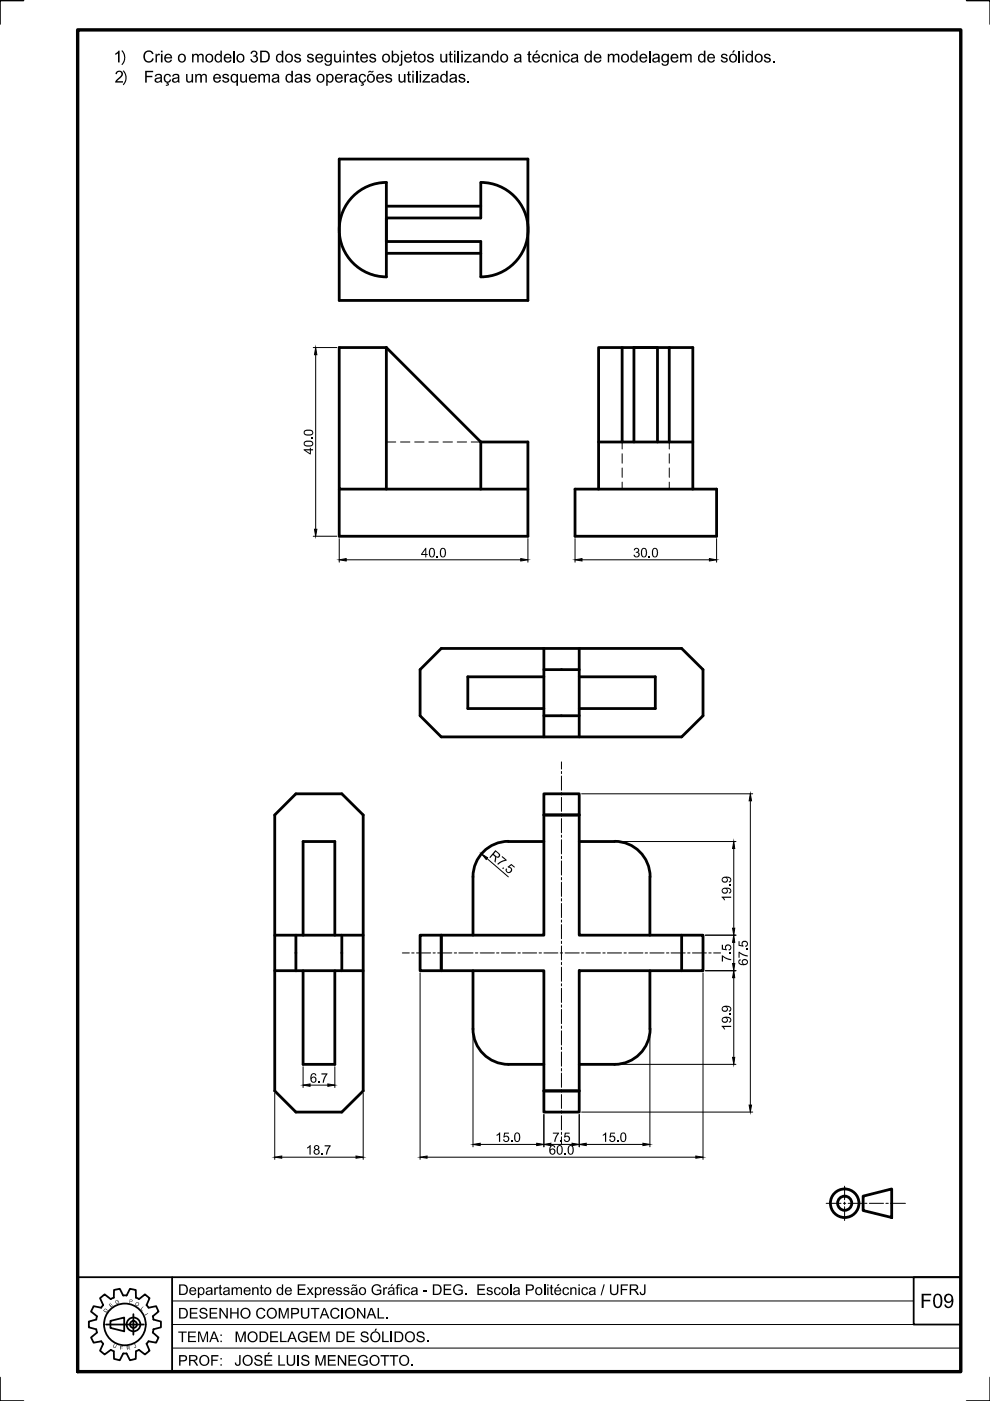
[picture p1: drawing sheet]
<svg xmlns="http://www.w3.org/2000/svg" width="210mm" height="297mm" viewBox="0 0 210 297" stroke-linecap="round" stroke-linejoin="round" font-family="sans-serif">
<!-- layer: Fol_Mrg_Ext -->
<path d="M5 .1h-5v5M204.9 .1h5v5M0 292v5h5M209.9 292v5h-5" fill="none" stroke="#000" stroke-width=".34"/>
<!-- layer: Fol_Mrg_Int -->
<path d="M16.5 6.3h187.2v284.5h-187.2z" fill="none" stroke="#000" stroke-width=".72"/>
<!-- layer: Ob_contorno -->
<g fill="none" stroke="#000" stroke-width=".59">
<path d="M71.9 33.7h40v30h-40zM81.9 38.7v20M81.9 38.7a10 10 0 0 0-10 10 10 10 0 0 0 10 10M101.9 38.7v7.5h-20v5h20v7.5M102 38.7a10 10 0 0 1 10 10 10 10 0 0 1-10 10M81.9 43.7h20M81.9 53.7h20M81.9 73.7h-10v30h40M81.9 73.7v30M81.9 73.7l20 20M131.9 73.7v20M141.9 73.7v20"/>
<path d="M101.9 93.7h10v20h-40v-10M101.9 93.7v10M126.9 93.7h20M134.4 93.7v-20h5v20M121.9 103.7h30v10h-30zM126.9 103.7v-30h20v30M115.3 137.5v18.7M122.8 137.5v18.7M89.1 142l4.5-4.5h50.9l4.6 4.5v9.8l-4.6 4.4h-50.9l-4.5-4.4zM115.3 151.8h7.5M115.3 143.5h-16.1v6.7h16.1M115.3 142h7.5"/>
<path d="M122.8 143.5h16.1v6.7h-16.1M62.7 168.3h9.8l4.5 4.5v58.5l-4.5 4.5h-9.8l-4.4-4.5v-58.5zM107.8 178.4h7.5M107.8 178.4a7.5 7.5 0 0 0-7.5 7.5v12.4M115.3 168.3h7.5v30h26.3v7.5h-26.3v30h-7.5v-30h-26.2v-7.5h26.2zM115.3 172.8h7.5M122.8 178.4h7.5M130.3 178.4a7.5 7.5 0 0 1 7.5 7.5v12.4M58.3 198.3h18.7M62.7 198.3v7.5M64.3 198.3v-19.9h6.7v19.9M72.5 198.3v7.5"/>
<path d="M93.6 198.3v7.5M144.5 198.3v7.5M58.3 205.8h18.7M64.3 205.8v19.9h6.7v-19.9M100.3 205.8v12.4a7.5 7.5 0 0 0 7.5 7.5M137.8 205.8v12.4a7.5 7.5 0 0 1-7.5 7.5M107.8 225.7h7.5M115.3 231.3h7.5M122.8 225.7h7.5M183 253.6l6.1-1.5v6l-6.1-1.4z"/>
<circle cx="179.1" cy="255.1" r="3"/>
<circle cx="179.1" cy="255.1" r="1.5"/>
</g>
<!-- layer: Ob_oculta -->
<g fill="none" stroke="#000" stroke-width=".21">
<path d="M81.9 93.7h2M84.9 93.7h2M87.9 93.7h2M90.9 93.7h2M93.9 93.7h2M96.9 93.7h2M99.9 93.7h2M131.9 93.7v1.5M131.9 96.2v2M131.9 99.2v2M141.9 93.7v1.5M141.9 96.2v2"/>
<path d="M141.9 99.2v2M131.9 102.2v1.5M141.9 102.2v1.5"/>
</g>
<!-- layer: Ob_cota -->
<g fill="none" stroke="#000" stroke-width=".21">
<path d="M66.4 73.7h5M66.9 75.2v37M66.4 113.7h5M71.9 114.2v5M73.4 118.7h37M111.9 114.2v5M121.9 114.2v5M123.4 118.7h27M151.9 114.2v5M123.3 168.3h36.3M130.8 178.4h25.2M155.6 179.9v16.9"/>
<path d="M159.1 169.8v64.5M103.3 182l4.5 3.9M149.6 198.3h6.4M155.6 199.8v4.5M89.1 206.3v39.5M100.3 218.7v24.4M137.8 218.7v24.4M149.1 206.3v39.5M149.6 205.8h6.4M155.6 207.3v16.9M58.3 231.8v14M64.3 226.2v4.4"/>
<path d="M65.7 230.1h3.8M71 226.2v4.4M77 231.8v14M115.3 236.3v6.8M122.8 236.3v6.8M123.3 235.8h36.3M130.8 225.7h25.2M59.7 245.3h15.8M90.6 245.3h56.9M101.8 242.6h12M116.8 242.6h4.5M124.3 242.6h12"/>
</g>
<g fill="#000" stroke="#000" stroke-width=".21">
<path d="M66.9 73.7l.3 1.5h-.5zM66.7 112.2h.5l-.3 1.5zM71.9 118.7l1.5-.3v.5zM110.4 118.4l1.5 .3-1.5 .2zM121.9 118.7l1.5-.3v.5zM150.4 118.4l1.5 .3-1.5 .2zM155.6 178.4l.2 1.5h-.5zM159.1 168.3l.2 1.5h-.5zM102.1 181l1.3 .8-.3 .4zM155.3 196.8h.5l-.2 1.5zM155.6 198.3l.2 1.5h-.5zM155.3 204.3h.5l-.2 1.5z"/>
<path d="M155.6 205.8l.2 1.5h-.5zM64.3 230.1l1.4-.3v.5zM69.5 229.8l1.5 .3-1.5 .2zM155.3 224.2h.5l-.2 1.5zM158.8 234.3h.5l-.2 1.5zM58.3 245.3l1.4-.2v.5zM75.5 245.1l1.5 .2-1.5 .3zM89.1 245.3l1.5-.2v.5zM100.3 242.6l1.5-.2v.5zM113.8 242.4l1.5 .2-1.5 .3zM115.3 242.6l1.5-.2v.5zM121.3 242.4l1.5 .2-1.5 .3z"/>
<path d="M122.8 242.6l1.5-.2v.5zM136.3 242.4l1.5 .2-1.5 .3zM147.5 245.1l1.6 .2-1.6 .3z"/>
</g>
<g fill="#000">
<path d="M66.1 92.7h.3v.3h-.3zM92.6 117.9h.3v.3h-.3zM134.5 116.3l.3-.2 .5 .1 .3 .5-.3 .4 .3 .3v.5l-.4 .3-.6-.1-.3-.3v-.2h.3a.4 .4 0 0 0 .5 .3 .4 .4 0 0 0 .2-.5 .4 .4 0 0 0-.5-.2l.1-.2a.32 .32 0 0 0 .4-.3 .32 .32 0 0 0-.3-.3 .32 .32 0 0 0-.4 .3h-.2zM137.5 117.9h.3v.3h-.3zM106.5 184.1l.2-.2 .2 .2-.2 .2zM106.3 181.7l.2-.2 1 .9-1.3 .5-.6 .4-.2-.1 .5-.4 1.2-.5zM107.3 184.1l.2 .2v.4l.4 .2 .3-.2 .1-.4-.7-.5 .8-.6 .8 .6-.1 .2-.7-.5-.4 .3 .4 .1 .2 .4-.1 .5-.5 .3-.6-.2-.2-.3zM154.7 187.5h.3v.3h-.3zM153 190.1h2v.3h-1.5l.3 .4-.3 .1zM153 202.6l1.1 .5 .9 .2v.3l-1-.2-.7-.5v1h-.3zM153 200.3h.3v.8l.5 .1-.1-.2 .1-.5 .4-.3 .4 .1 .4 .3v.6l-.5 .3v-.2l.3-.2 .1-.3-.2-.2-.4-.1-.4 .3 .2 .7-1.1-.2zM154.7 201.9h.3v.3h-.3z"/>
<path d="M154.7 214.9h.3v.3h-.3zM153 217.5h2v.2h-1.5l.3 .5-.3 .1zM156.6 201.8l1.1 .6 .8 .2v.2l-1.1-.3-.6-.4v1h-.2zM156.6 199.5h.2v.8l.6 .1-.2-.5 .2-.3 .7-.1 .5 .4-.1 .5-.5 .4v-.3l.3-.2 .1-.3-.3-.3h-.4l-.3 .3 .2 .7-1-.2zM158.3 201.1h.2v.3h-.2zM67.5 229.3h.3v.3h-.3zM68.2 227.6h1.2l-.5 1-.2 1h-.3l.1-.5 .3-.9 .3-.4h-.9zM65.1 243.3l.8-.5v2h-.3v-1.6l-.4 .3zM68.2 244.5h.3v.3h-.3zM68.8 242.8h1.3v.3l-.6 .9-.2 .8h-.2l.1-.6 .6-1.1h-1zM105.3 240.6l.7-.5v2h-.2v-1.6l-.4 .3zM106.9 240.1h1v.3h-.8l-.1 .5 .5-.1 .5 .5-.1 .6-.4 .2-.7-.1-.1-.4h.2a.43 .43 0 0 0 .8 .1 .43 .43 0 0 0-.3-.7l-.7 .2z"/>
<path d="M108.3 241.8h.3v.3h-.3zM117.2 240.1h1.3l-.6 1.1-.1 .9h-.3l.1-.5 .6-1.2h-1zM118.9 241.8h.3v.3h-.3zM119.8 240.1h1v.3h-.8l-.1 .5 .6-.1 .4 .4-.1 .6-.4 .3h-.6l-.3-.4v-.1h.3l.2 .3h.4l.2-.3v-.3l-.2-.3-.8 .2zM119.7 244.5h.3v.3h-.3zM127.8 240.6l.7-.5v2h-.2v-1.6l-.4 .3zM129.4 240.1h1v.3h-.8l-.1 .5 .5-.1 .5 .4-.1 .6-.4 .3h-.5l-.3-.4 .2-.2 .2 .4h.4l.2-.3v-.3l-.3-.3-.7 .2zM130.9 241.8h.2v.3h-.2z"/>
<path d="M64.6 93.6l.4-.2 1.1 .1 .3 .3v.5l-.6 .4-1.1-.1-.3-.3zM64.7 93.8l-.1 .4 .2 .2h1.1l.2-.1a.55 .55 0 0 0-.2-.6 .55 .55 0 0 0-.6 0z"/>
<path d="M64.5 91.3l.5-.2h1l.3 .3 .1 .5-.2 .3-.4 .2h-.8l-.6-.5zM64.7 91.4l-.1 .5 .2 .2h1l.3-.2a.55 .55 0 0 0-.2-.6 .55 .55 0 0 0-.6 0z"/>
<path d="M64.4 95.2h1.3v-.3h.2v.3h.5v.3h-.5v.8h-.2l-1.3-.9zM64.8 95.5l.9 .6v-.6z"/>
<path d="M90.2 116.1h.2v1.4h.3v.2h-.3v.5h-.2v-.5h-.9v-.2zM90.2 116.6l-.7 .9h.7z"/>
<path d="M91.1 116.3l.6-.2 .4 .3 .1 1.2-.4 .6h-.4l-.4-.4-.1-1zM91.4 116.4l-.2 .4v.8a.39 .39 0 0 0 .5 .4 .39 .39 0 0 0 .2-.6v-.8z"/>
<path d="M93.5 116.3l.5-.2 .4 .3 .1 1.2-.4 .6h-.4l-.4-.4v-1zM93.8 116.4l-.3 .4 .1 1a.44 .44 0 0 0 .6 .1 .44 .44 0 0 0 .1-.6l-.1-.7z"/>
<path d="M136.1 116.3l.6-.2 .4 .5 .1 1-.5 .6-.5-.1-.3-.3v-1zM136.3 116.5l-.2 .3 .2 1a.48 .48 0 0 0 .6 0 .48 .48 0 0 0 0-.6l-.1-.8h-.4z"/>
<path d="M138.4 116.3l.6-.2 .4 .5 .1 1-.4 .6h-.5l-.3-.4-.1-1zM138.6 116.5l-.1 .3 .1 1a.48 .48 0 0 0 .6 0 .48 .48 0 0 0 .1-.6l-.2-.8h-.4z"/>
<path d="M105 180.2l1 1v.3l-.2 .3-.7-.1v1.2l-.3-.2 .1-1-.1-.2-.3-.2-.6 .6-.1-.1zM105.1 180.6l-.4 .5 .5 .4a.35 .35 0 0 0 .5 0 .35 .35 0 0 0-.1-.5z"/>
<path d="M153.2 188.4l.3-.2 1.2 .1 .3 .2v.6l-.4 .4-.1-.3 .3-.1 .1-.3-.2-.3-.6-.1 .2 .4v.4l-.4 .3h-.5l-.4-.6zM153.3 188.9a.43 .43 0 0 0 .8 0 .43 .43 0 0 0-.8 0z"/>
<path d="M153.2 186l.7-.2 .9 .2 .3 .6-.1 .3-.4 .2-.1-.2 .1-.1a.45 .45 0 0 0 .1-.6 .45 .45 0 0 0-.6-.1l.2 .4v.3l-.2 .3-.4 .1-.5-.2-.2-.2v-.3zM153.3 186.5a.43 .43 0 0 0 .8 0 .43 .43 0 0 0-.8 0z"/>
<path d="M153.2 215.8l.6-.3 1 .2 .2 .3v.5l-.3 .3h-.1l-.1-.2a.39 .39 0 0 0 .3-.5 .39 .39 0 0 0-.5-.3h-.2l.2 .4v.4l-.4 .3h-.4l-.3-.2-.2-.4zM153.3 216.2a.43 .43 0 0 0 .8 0 .43 .43 0 0 0-.8 0z"/>
<path d="M153.2 213.4l.6-.2 1 .2 .2 .3v.5l-.3 .3h-.1l-.1-.2a.39 .39 0 0 0 .3-.5 .39 .39 0 0 0-.5-.3h-.2l.2 .4v.4l-.4 .2h-.4l-.3-.1-.2-.4zM153.3 213.9a.43 .43 0 0 0 .8 0 .43 .43 0 0 0-.8 0z"/>
<path d="M156.6 203.6l.4-.2v.2a.47 .47 0 0 0-.1 .6 .47 .47 0 0 0 .6 .2l-.2-.3v-.4l.2-.3 .5-.1 .5 .3v.7l-.3 .3-.7 .1-.9-.4zM157.5 203.9a.45 .45 0 0 0 .9 0 .45 .45 0 0 0-.9 0z"/>
<path d="M66 227.7l.7-.2 .2 .2 .2 .3h-.3a.42 .42 0 0 0-.5-.2 .42 .42 0 0 0-.3 .5l.1 .2 .2-.3h.4l.4 .3v.6l-.2 .3-.6 .2-.3-.3-.2-.9zM66 229a.45 .45 0 0 0 .9 0 .45 .45 0 0 0-.9 0z"/>
<path d="M66.7 242.9l.5-.1 .5 .3v.4l-.3 .2 .4 .3v.4l-.4 .4h-.5l-.4-.3v-.5l.3-.3-.3-.3zM66.8 243.3a.35 .35 0 0 0 .7 0 .35 .35 0 0 0-.7 0zM66.7 244.2a.45 .45 0 0 0 .9 0 .45 .45 0 0 0-.9 0z"/>
<path d="M109.2 240.3l.3-.2h.3l.4 .4 .1 1-.4 .6h-.6l-.2-.3-.1-1.1zM109.4 240.4l-.1 .3v.9a.39 .39 0 0 0 .5 .3 .39 .39 0 0 0 .2-.6l-.1-.9z"/>
<path d="M116.7 243l.6-.2 .4 .3-.2 .2-.2-.3h-.2l-.4 .4v.3l.4-.2 .6 .2 .1 .6-.4 .5h-.6l-.3-.4v-.9zM116.7 244.2a.44 .44 0 0 0 .8 0 .44 .44 0 0 0-.8 0z"/>
<path d="M118.2 242.9l.7-.1 .4 .4v1l-.3 .6h-.6l-.3-.4-.1-1zM118.4 243.1l-.1 .3 .1 1a.41 .41 0 0 0 .5 .1 .41 .41 0 0 0 .1-.5l-.1-.9z"/>
<path d="M120.6 242.9l.6-.1 .4 .4v1l-.3 .6h-.5l-.4-.3v-1.1zM120.8 243l-.2 .4 .1 1a.43 .43 0 0 0 .6 .1 .43 .43 0 0 0 .1-.5l-.1-.8-.2-.2z"/>
<path d="M131.7 240.3l.6-.2 .4 .4 .1 1-.2 .4-.3 .2h-.4l-.3-.3-.1-.9zM132 240.3l-.3 .6 .1 .8a.35 .35 0 0 0 .4 .2 .35 .35 0 0 0 .3-.4v-.9l-.2-.3z"/>
</g>
<!-- layer: Ob_eixo -->
<g fill="none" stroke="#000" stroke-width=".21">
<path d="M119 161.5v1.6M119 163.6v.4M119 164.5v3M119 168v.6M119 169.1v2.9M119 172.5v.5M119 173.6v3M119 177.1v.4M119 178v3M119 181.6v.5M119 182.5v3M119 186v.5"/>
<path d="M119 187.1v3M119 190.5v.5M119 191.5v3M119 195.1v.4M119 196v3M119 199.5v.6M85.3 202h1.5M87.3 202h.5M88.3 202h3M91.8 202h.5M92.8 202h3M96.3 202h.5"/>
<path d="M97.3 202h3M100.8 202h.5M101.8 202h3M105.3 202h.5M106.3 202h3M109.8 202h.5M110.8 202h3M114.3 202h.5M115.3 202h3M118.8 202h.5M119 200.6v2.9M119 204v.5"/>
<path d="M119 205v3.1M119 208.6v.4M119 209.5v3M119 213v.6M119 214v3M119 217.5v.5M119 218.6v3M119.8 202h3M123.3 202h.5M124.3 202h3M127.8 202h.5M128.8 202h3"/>
<path d="M132.3 202h.5M133.3 202h3M136.8 202h.5M137.8 202h3M141.3 202h.5M142.3 202h3M145.8 202h.5M146.8 202h3M150.3 202h.5M151.3 202h1.5M119 222v.5M119 223v3"/>
<path d="M119 226.6v.5M119 227.5v3M119 231v.5M119 232.1v2.9M119 235.5v.5M119 236.5v3.1M119 240.1v.4M119 241v1.6M175.2 255.1h3.1M178.8 255.1h.5M179.1 251.5v2.9M179.1 254.9v.5"/>
<path d="M179.1 255.8v3M179.8 255.1h3M183.3 255.1h.5M184.3 255.1h3M187.8 255.1h.5M188.8 255.1h3.2"/>
</g>
<!-- layer: Fol_Txt -->
<g fill="#000">
<path d="M24.4 11.3l.7-.6h.3v2.5h-.4v-1.9l-.5 .3zM25.7 10.8l.3-.1 .2 .2 .4 1.2-.1 .9-.5 .8-.3-.1 .5-.8 .1-.8-.2-.9zM24.6 15.4l.6-.4h.4l.4 .3 .1 .3-.1 .5-1.2 1.1h1.3v.3h-1.7l.2-.5 1.1-1.2v-.3l-.2-.2h-.5l-.2 .4h-.3zM26.2 14.9l.6 1.2v.9l-.6 1.1-.2-.2 .6-1.1-.1-.9-.5-.8zM30.8 15h1.7v.3h-1.4v.8h1.2v.3h-1.2v1.1h-.3zM30.6 11.1l.7-.4h.5l.5 .3 .3 .4-.4 .1-.3-.5h-.6l-.4 .2-.2 .5 .1 .7 .4 .5h.7l.4-.6 .3 .1-.3 .7-1 .2-.6-.3-.3-.7v-.8zM33 11.4h.2v.3l.4-.3h.3l-.1 .4a.4 .4 0 0 0-.4 0 .4 .4 0 0 0-.1 .5v.9h-.3zM34.8 16l.5-.4 .6 .1 .3 .3 .1 .2-.4 .1-.2-.4-.6 .2v.8l.3 .4a.45 .45 0 0 0 .6-.5l.3 .1-.1 .4-.6 .3a.36 .36 0 0 1 .2 .5 .36 .36 0 0 1-.6 .1v-.2l.4-.1-.3-.1v-.3l-.5-.4-.1-.8zM39.5 15.7h.3v1.1a.46 .46 0 0 0 .5 .5 .46 .46 0 0 0 .3-.6v-1h.3v1.8h-.3v-.3l-.4 .4-.5-.2-.2-.4zM40.7 11.4h.3v.3l.4-.3 .5 .1a.19 .19 0 0 0 .1 .2 .19 .19 0 0 0 .2-.2l.3-.1 .6 .1 .1 .3v1.4h-.3v-1.1a.38 .38 0 0 0-.4-.5 .38 .38 0 0 0-.4 .5v1.1h-.3v-1.2a.42 .42 0 0 0-.6-.3 .42 .42 0 0 0-.2 .6v.9h-.3zM41.4 15.7h.3v.2l.3-.3 .5 .1a.27 .27 0 0 0 .3 .2 .27 .27 0 0 0 .3-.2l.4-.1 .3 .3 .1 1.6h-.3v-1.3l-.2-.3h-.4l-.2 .3v1.3h-.3v-1.2a.4 .4 0 0 0-.6-.3 .4 .4 0 0 0-.2 .5v1h-.3zM47.2 15.9l.4-.3h.4l.3 .1 .3 .5h-.4v-.2l-.3-.1a.26 .26 0 0 0-.4 .2 .26 .26 0 0 0 .3 .3l.8 .3-.1 .6-.7 .3-.4-.1-.3-.4v-.1l.3-.1 .2 .4h.4a.26 .26 0 0 0 .3-.2 .26 .26 0 0 0-.3-.3l-.8-.4z"/>
<path d="M50.9 15.7h.3v1a.44 .44 0 0 0 .5 .6 .44 .44 0 0 0 .4-.6v-1h.3v1.8h-.3v-.3l-.5 .4-.5-.2-.2-.3zM53.3 11l.3-.3h.5l.5 .5v.4l-.4 .3 .4 .2 .1 .4-.1 .5-.4 .2h-.8l-.3-.6 .3-.1 .1 .3 .3 .2 .5-.1 .1-.3-.1-.5h-.6v-.3l.5-.2 .1-.4-.2-.2h-.4l-.3 .4h-.3zM54.8 15.7h.3v.2l.3-.3 .5 .1a.28 .28 0 0 0 .3 .2 .28 .28 0 0 0 .2-.2l.5-.1 .3 .4v1.5h-.3v-1.1a.4 .4 0 0 0-.4-.5 .4 .4 0 0 0-.3 .6v1h-.3l-.1-1.5-.1-.1-.4 .1-.2 .2v1.3h-.3zM62.4 11.7l.3-.3h.5l.4 .1 .2 .4h-.3l-.3-.3a.27 .27 0 0 0-.4 .1 .27 .27 0 0 0 .1 .4l.9 .3v.6l-.3 .2-.6 .1-.3-.1-.2-.4v-.1l.3-.1 .1 .3 .4 .1a.29 .29 0 0 0 .3-.3 .29 .29 0 0 0-.4-.2l-.6-.3zM64.6 15.8l.3-.2 .6 .1 .3 .5h-.3l-.3-.3a.28 .28 0 0 0-.5 .2 .28 .28 0 0 0 .4 .3l.7 .3-.1 .6-.7 .3-.4-.2-.2-.3v-.1l.3-.1 .1 .3 .4 .1a.31 .31 0 0 0 .4-.4 .31 .31 0 0 0-.4-.2l-.7-.3zM65.2 11.6l.2-.2h.6l.3 .1 .2 .4h-.3l-.2-.2-.2-.1a.28 .28 0 0 0-.4 .3 .28 .28 0 0 0 .4 .2l.7 .3v.6l-.5 .3-.5-.1-.4-.4 .3-.2a.41 .41 0 0 0 .4 .4 .41 .41 0 0 0 .4-.4l-.9-.3-.2-.3zM70.8 11.4h.3v1.3l.4 .3 .5-.3v-1.3h.3v1.8h-.3v-.2l-.3 .2-.4 .1-.4-.3zM73 15.7h.3v.2l.3-.3 .4 .1-.1 .3a.42 .42 0 0 0-.5 .5v1h-.4zM73.5 11.4h.3v.3l.5-.3 .5 .1 .2 .3v1.4h-.3v-1.2a.44 .44 0 0 0-.5-.3 .44 .44 0 0 0-.3 .6v.9h-.4zM75.5 11l.4-.2v.6h.3v.3h-.3v1.2h.3v.3h-.5l-.2-.3v-1.2h-.2v-.3h.2zM76.2 16l.5-.4 .6 .1 .3 .3v.2l-.3 .1-.3-.4h-.3l-.3 .3v.6l.2 .4 .4 .1 .2-.1 .1-.4 .3 .1-.3 .5-.4 .2a.3 .3 0 0 1 .3 .4 .3 .3 0 0 1-.5 .2h-.2v-.2h.3l.1-.2h-.3l.1-.3-.3-.1-.3-.5zM78.4 11.6l.3-.2h.5l.3 .1 .2 .4h-.3l-.3-.3a.27 .27 0 0 0-.4 .1 .27 .27 0 0 0 .2 .4l.5 .1 .4 .3-.1 .5-.5 .3-.7-.1-.2-.5 .3-.1 .1 .3 .3 .1a.33 .33 0 0 0 .5-.3 .33 .33 0 0 0-.5-.3l-.6-.2z"/>
<path d="M81.8 15.8l.4-.2 .6 .1 .3 .5h-.3l-.3-.3a.28 .28 0 0 0-.5 .2 .28 .28 0 0 0 .4 .3l.7 .3-.1 .6-.7 .3-.4-.2-.2-.3v-.1l.3-.1 .2 .4h.3a.31 .31 0 0 0 .3-.3 .31 .31 0 0 0-.4-.3l-.6-.2-.1-.4zM84.5 15.7h.3v1.1a.44 .44 0 0 0 .5 .5 .44 .44 0 0 0 .3-.6v-1h.4v1.8h-.3v-.3l-.4 .3h-.5l-.3-.5zM86.5 15.2l.3-.1v.6h.3v.2h-.3v1.2l.3 .1 .1 .3h-.2a.42 .42 0 0 1-.5-.5v-1.1h-.2v-.2h.2zM87.8 11l.3-.2v.6h.3v.3h-.3v1.1v.1h.3v.3h-.2a.39 .39 0 0 1-.4-.1 .39 .39 0 0 1 0-.4v-1h-.3v-.3h.3zM89.7 15.7h1.4v.2l-1.1 1.4 1.2-.1v.3h-1.6v-.2l1.1-1.4h-1zM90.6 11.6l.3-.2h.5l.3 .1 .2 .4h-.2l-.4-.3a.26 .26 0 0 0-.4 .1 .26 .26 0 0 0 .2 .4l.8 .3v.6l-.3 .2-.5 .1-.3-.1-.3-.4v-.1l.3-.1 .3 .4h.4a.28 .28 0 0 0 .2-.4 .28 .28 0 0 0-.4-.1l-.7-.4zM93.3 11.4h.3v1.3l.4 .3 .5-.3v-1.3h.3v1.8h-.3v-.2l-.3 .2-.4 .1-.4-.3zM95.3 11l.3-.2v.6h.4v.3h-.4v1.2h.4v.3h-.2a.39 .39 0 0 1-.4-.1 .39 .39 0 0 1-.1-.4v-1h-.2v-.3h.2zM97.4 15.8l.3-.2 .6 .1 .3 .5h-.3v-.2l-.3-.1a.27 .27 0 0 0-.5 .2 .27 .27 0 0 0 .4 .3l.7 .3v.6l-.8 .3-.3-.1-.3-.4v-.1l.3-.1 .1 .3 .4 .1a.32 .32 0 0 0 .3-.4 .32 .32 0 0 0-.4-.2l-.6-.3zM99.1 17.1h.4v.4h-.4zM98.5 11.4h1.4v.2l-1.1 1.4h1.2v.2h-1.6v-.2l1.2-1.3h-1.1zM102.3 11.4h.2v.3l.5-.3h.4l.3 .2 .1 1.6h-.3l-.1-1.3-.3-.3-.5 .3v1.3h-.3z"/>
<path d="M112 11l.4-.2v.6h.2v.3h-.2v1.2h.2l.1 .3h-.3a.41 .41 0 0 1-.4-.5v-1h-.2v-.3h.2zM115 11.7l.5-.3 .5 .1 .2 .2 .1 .3h-.3l-.1-.3h-.5l-.3 .4v.6l.4 .3h.4l.2-.4h.3l-.3 .6-.7 .1-.4-.2-.2-.5zM116.6 11.4h.3v.3l.4-.3 .6 .1 .2 .3v1.4h-.3v-1.2a.44 .44 0 0 0-.5-.3 .44 .44 0 0 0-.3 .6v.9h-.4zM119.5 11.6l.5-.2h.4l.4 .5-.3 .1a.52 .52 0 0 0-.7-.3 .52 .52 0 0 0-.2 .7l.1 .4 .2 .2a.41 .41 0 0 0 .5 0 .41 .41 0 0 0 .1-.4h.3v.2l-.4 .4h-.8l-.3-.7zM128.9 11.4h.3v.3l.4-.3 .4 .1a.19 .19 0 0 0 .2 .2 .19 .19 0 0 0 .2-.2l.5-.1 .3 .2 .1 1.6h-.3v-1.1a.38 .38 0 0 0-.4-.5 .38 .38 0 0 0-.3 .5v1.1h-.4v-1.2a.41 .41 0 0 0-.5-.3 .41 .41 0 0 0-.2 .6v.9h-.3zM144.2 11.4h.3v.3l.2-.3h.4l.4 .3 .5-.3 .5 .1 .1 .2v1.5h-.3v-1.1a.39 .39 0 0 0-.4-.4 .39 .39 0 0 0-.3 .5v1h-.3v-1.1a.37 .37 0 0 0-.3-.5 .37 .37 0 0 0-.4 .3l-.1 1.3h-.3zM152.9 11.7l.3-.3h.5l.4 .1 .2 .4h-.3l-.4-.3a.26 .26 0 0 0-.4 .1 .26 .26 0 0 0 .3 .4l.8 .3-.1 .6-.3 .2-.5 .1-.3-.1-.3-.4v-.1l.3-.1 .1 .3 .5 .1a.29 .29 0 0 0 .3-.3 .29 .29 0 0 0-.4-.2l-.7-.4zM162.2 11.5l.8-.1 .4 .5h-.3l-.2-.2-.2-.1a.3 .3 0 0 0-.4 .3 .3 .3 0 0 0 .5 .2l.5 .3 .1 .4-.2 .4-.7 .1-.3-.1-.3-.5 .4-.1v.3l.3 .1a.32 .32 0 0 0 .5-.2 .32 .32 0 0 0-.4-.4l-.6-.2-.1-.3zM163.9 12.9h.4v.3h-.4z"/>
<path d="M32.9 15.9l.5-.3h.5l.4 .3 .1 1.5-.3 .1-.1-.2-.5 .3-.5-.1-.2-.3 .1-.5 .9-.3a.28 .28 0 0 0 .2-.4 .28 .28 0 0 0-.4-.1h-.3l-.2 .3h-.3zM33.2 16.8a.38 .38 0 0 0 .2 .5 .38 .38 0 0 0 .5-.2l.1-.1a.21 .21 0 0 0 0-.3 .21 .21 0 0 0-.3 0z"/>
<path d="M34.1 11.4h.4v1.8h-.4zM34.1 10.7h.4v.4h-.4z"/>
<path d="M35 11.7l.5-.3 .7 .2 .3 .8h-1.4l.2 .5 .3 .1 .4-.1 .2-.3 .3 .1-.3 .4-.7 .2-.5-.4-.2-.5zM35.3 11.8l-.2 .3h1.1l-.3-.4z"/>
<path d="M36.6 15.9l.5-.3 .8 .2 .2 1.6-.3 .1-.1-.2-.5 .3-.5-.1-.3-.4 .2-.4 .9-.3a.29 .29 0 0 0 .2-.4 .29 .29 0 0 0-.4-.1h-.3l-.2 .3h-.3zM36.9 16.8a.4 .4 0 0 0 .2 .5 .4 .4 0 0 0 .5-.3l.1-.4z"/>
<path d="M37.7 12.3a.92 .92 0 0 1 1.8 0 .92 .92 0 0 1-1.8 0zM38.3 11.7l-.2 .3v.6l.2 .3 .4 .1 .4-.4v-.6l-.4-.4z"/>
<path d="M43.5 12.3a.92 .92 0 0 1 1.8 0 .92 .92 0 0 1-1.8 0zM44 11.8l-.1 .3v.6l.3 .3h.3l.4-.3v-.7l-.4-.4z"/>
<path d="M45.3 16l.5-.4 .7 .2 .3 .4 .1 .5h-1.4v.1l.5 .5 .4-.1 .1-.3 .4 .1-.2 .3-.6 .3-.5-.2-.4-.7zM45.8 15.9l-.3 .5h1l-.1-.4z"/>
<path d="M45.8 11.5l.6-.1 .3 .2v-.9h.3v2.5h-.2v-.2l-.3 .2-.4 .1-.5-.4-.1-.7zM45.9 11.8l-.1 .9 .3 .3h.4l.3-.5-.1-.6-.3-.3z"/>
<path d="M47.6 11.7l.5-.3 .7 .1 .2 .3 .1 .6h-1.3v.2l.4 .4 .4-.1 .2-.3 .3 .1-.1 .3-.5 .3-.7-.1-.4-.8zM47.9 11.8l-.1 .3h1l-.3-.4z"/>
<path d="M49 15.9l.4-.3h.4l.3 .3 .1-.2h.3v2.5h-.4v-.9l-.5 .3-.6-.5-.1-.5zM49.5 15.9l-.3 .4v.5l.1 .3 .4 .2 .4-.3 .1-.6-.3-.5z"/>
<path d="M50.1 12.3a.93 .93 0 0 1 1.8 0 .93 .93 0 0 1-1.8 0zM50.6 11.8l-.1 .3v.6l.3 .3h.3l.4-.3v-.7l-.4-.4z"/>
<path d="M52.9 16l.5-.4 .7 .2 .3 .4v.5h-1.3v.2l.5 .4 .3-.1 .2-.3 .3 .1v.2l-.5 .3-.8-.1-.4-.7zM53.3 15.9l-.2 .5h1l-.2-.4z"/>
<path d="M55.2 10.7h1.2l.6 .5 .2 .3v.9l-.5 .7-1.5 .1zM55.5 11v1.9h1l.4-.6-.1-.9-.5-.4z"/>
<path d="M57.7 15.9l.6-.3h.5l.3 .3 .2 1.6h-.3l-.1-.2-.6 .3-.6-.3v-.6l.2-.2 .7-.1a.26 .26 0 0 0 .3-.2 .26 .26 0 0 0-.3-.3h-.5l-.1 .3h-.3zM58.1 16.7l-.1 .1a.39 .39 0 0 0 .3 .5 .39 .39 0 0 0 .5-.3 .23 .23 0 0 0 .1-.4 .23 .23 0 0 0-.4 .1z"/>
<path d="M58.8 11.5l.6-.1 .3 .2v-.9h.4v2.5h-.3v-.2l-.3 .2-.4 .1-.5-.4-.1-.9zM59.1 11.7l-.3 .4v.5l.2 .3 .4 .1 .3-.3 .1-.6-.3-.4z"/>
<path d="M60.4 12.3a.91 .91 0 0 1 1.8 0 .91 .91 0 0 1-1.8 0zM60.9 11.8l-.2 .3 .1 .6 .3 .3h.3l.4-.3v-.7l-.4-.4z"/>
<path d="M60.7 15.9l.4-.3h.4l.3 .3v-.9h.3v2.5h-.3v-.2l-.6 .3-.5-.4-.2-.5zM61.1 15.9l-.2 .3-.1 .6 .2 .4 .4 .1 .4-.3v-.6l-.2-.5z"/>
<path d="M62.6 16l.5-.4 .8 .2 .2 .4v1.3h-.3v-.2l-.6 .3-.4-.1-.3-.2v-.5l.2-.2 .8-.2a.29 .29 0 0 0 .2-.4 .29 .29 0 0 0-.5-.1h-.2l-.2 .3h-.3zM62.9 16.7a.38 .38 0 0 0 .2 .6 .38 .38 0 0 0 .5-.2l.1-.1a.24 .24 0 0 0 0-.3 .24 .24 0 0 0-.3 0z"/>
<path d="M67.1 16.6a.92 .92 0 0 1 1.8 0 .92 .92 0 0 1-1.8 0zM67.6 16l-.2 .3 .1 .7 .2 .3h.5l.3-.5v-.6l-.4-.3z"/>
<path d="M67.1 11.6l.7-.2 .6 .3 .1 .7h-1.4l.2 .4 .3 .2h.3l.3-.4 .3 .1-.2 .4-.8 .2-.5-.3-.2-.9zM67.4 11.7l-.2 .4h1l-.2-.4z"/>
<path d="M69.2 15.7h.2v.2l.4-.3 .5 .1 .2 .2 .2 .5v.7l-.4 .4-.4 .1-.4-.3v.9h-.3zM69.7 15.9l-.3 .6 .1 .5a.53 .53 0 0 0 .8 .1 .53 .53 0 0 0 .1-.7l-.3-.5z"/>
<path d="M69 11.6l.4-.2 .7 .2v-.2h.3v2l-.2 .3-.4 .3h-.5l-.3-.2-.2-.4 .7 .3a.55 .55 0 0 0 .6-.7l-.4 .2-.7-.1-.3-.7zM69.3 11.8l-.2 .3v.6l.2 .2 .4 .1 .4-.4-.1-.7-.3-.3z"/>
<path d="M71.2 16l.4-.4 .8 .2 .2 .4 .1 .5h-1.4v.2l.5 .4 .4-.1 .1-.3 .4 .1-.1 .2-.4 .3-.8-.1-.4-.7zM71.6 15.9l-.3 .5h1l-.1-.4z"/>
<path d="M72.8 11.4h.3v1.8h-.3zM72.8 10.7h.3v.4h-.3z"/>
<path d="M74.2 16l.6-.4 .7 .1 .2 .4 .1 1.4h-.4v-.2l-.6 .3-.6-.3-.1-.5 .2-.2 .8-.2a.28 .28 0 0 0 .2-.4 .28 .28 0 0 0-.4-.1h-.3l-.1 .3h-.3zM74.5 16.9a.46 .46 0 0 0 .5 .4 .46 .46 0 0 0 .4-.6v-.1z"/>
<path d="M76.6 11.6l.3-.2h.4l.6 .3 .1 .7h-1.3l.1 .4 .3 .2h.4l.2-.4 .3 .1-.3 .5-.7 .1-.5-.4-.1-.8zM76.9 11.7l-.2 .4h1l-.2-.4z"/>
<path d="M78 15.9l.4-.3h.5l.5 .4 .1 .7-.3 .6-.7 .3-.6-.4-.1-1zM78.4 15.9l-.3 .5v.6l.3 .3h.5l.3-.5-.1-.6-.3-.3zM78.2 15.1h.8l.2-.1-.2 .4h-.2a.27 .27 0 0 0-.3-.2 .27 .27 0 0 0-.2 .2h-.2z"/>
<path d="M79.9 15.9l.5-.3 .5 .1 .3 .2 .2 .8h-1.3l.1 .4 .3 .2 .4-.1 .2-.3 .3 .1-.3 .4-.6 .2-.6-.3-.1-.4zM80.3 16l-.2 .4h1l-.2-.5z"/>
<path d="M81.2 11.7l.2-.2 .6-.1 .6 .4 .1 .5-.2 .8-.8 .2-.5-.3-.2-.6zM81.4 11.8l-.1 .3 .1 .8 .3 .1 .5-.1 .2-.3-.1-.7-.3-.3z"/>
<path d="M83.1 10.7h.3v.9l.6-.2 .5 .4 .1 .9-.5 .5-.4 .1-.3-.3v.2h-.3zM83.6 11.7l-.2 .4v.5l.2 .3a.66 .66 0 0 0 .7-.3 .66 .66 0 0 0-.1-.8l-.3-.2z"/>
<path d="M85 11.4h.3v2.2l-.3 .4h-.4l.1-.3h.2l.1-.2zM85 10.7h.3v.4h-.3z"/>
<path d="M85.9 11.6l.8-.2 .5 .3 .1 .7h-1.3l.1 .4 .3 .2h.4l.2-.4 .3 .1-.3 .5-.6 .1-.6-.4-.1-.8zM86.2 11.7l-.2 .4h1l-.2-.4z"/>
<path d="M87.4 15.7h.3v1.8h-.3zM87.4 15h.3v.4h-.3z"/>
<path d="M89 15.7h.3v1.8h-.3zM89 15h.3v.4h-.3z"/>
<path d="M88.5 12.3a.93 .93 0 0 1 1.8 0 .93 .93 0 0 1-1.8 0zM89 11.8l-.1 .3 .1 .7 .3 .2 .4-.1 .3-.4-.1-.6-.4-.3z"/>
<path d="M91.5 16l.5-.4 .8 .1 .2 .4v1.4h-.2l-.1-.2-.6 .3-.5-.2-.2-.2v-.5l.4-.2 .9-.1v-.2l-.3-.3h-.5l-.2 .3h-.3zM91.9 16.7a.38 .38 0 0 0 .1 .6 .38 .38 0 0 0 .5-.2l.1-.1a.22 .22 0 0 0 .1-.3 .22 .22 0 0 0-.3 0z"/>
<path d="M93.5 15.9l.4-.3h.4l.3 .3v-.9h.3v2.5h-.3v-.2l-.6 .3-.5-.4-.2-.5zM93.9 15.9l-.3 .4 .2 .8a.54 .54 0 0 0 .7 0 .54 .54 0 0 0 .1-.7l-.2-.5z"/>
<path d="M96.3 11.4h.3v1.8h-.3zM96.3 10.7h.3v.4h-.3z"/>
<path d="M95.5 15.9l.4-.3h.5l.3 .2 .2 1.7h-.3v-.2l-.6 .3-.5-.1-.3-.5 .2-.3 .9-.3a.28 .28 0 0 0 .2-.4 .28 .28 0 0 0-.4-.1l-.4 .1-.1 .2h-.3zM95.6 16.9a.42 .42 0 0 0 .3 .4 .42 .42 0 0 0 .5-.2v-.1a.23 .23 0 0 0 .1-.3 .23 .23 0 0 0-.3 0z"/>
<path d="M97.8 11.4h.3v1.8h-.3zM97.8 10.7h.3v.4h-.3z"/>
<path d="M100.4 11.7l.5-.3 .8 .2 .2 1.6h-.3l-.1-.2-.5 .3-.5-.1-.3-.3 .1-.4 .2-.2 .7-.2a.29 .29 0 0 0 .3-.4 .29 .29 0 0 0-.5-.1l-.3 .1-.1 .3-.3-.1zM100.6 12.6a.39 .39 0 0 0 .2 .5 .39 .39 0 0 0 .5-.2l.2-.6z"/>
<path d="M104.3 11.7l.4-.3h.5l.2 .2v-.9h.3v2.5h-.3v-.2l-.4 .3-.7-.3-.2-.5zM104.6 11.8l-.1 .9 .3 .3h.4l.2-.5v-.5l-.4-.4z"/>
<path d="M106 12.3a.93 .93 0 0 1 1.8 0 .93 .93 0 0 1-1.8 0zM106.6 11.7l-.2 .3v.6l.4 .4h.3l.3-.5v-.6l-.4-.3z"/>
<path d="M109.2 11.6l.5-.2 .7 .2 .2 1.6h-.3l-.1-.2-.4 .3-.7-.1-.1-.3 .1-.6 .9-.2a.28 .28 0 0 0 .2-.3 .28 .28 0 0 0-.4-.2l-.3 .1-.2 .3-.3-.1zM109.3 12.6a.43 .43 0 0 0 .4 .5 .43 .43 0 0 0 .5-.4 .23 .23 0 0 0-.1-.4 .23 .23 0 0 0-.3 .1z"/>
<path d="M113.1 11.6l.7-.2 .5 .3 .2 .7h-1.3l.1 .4 .3 .2h.4l.2-.4 .3 .1-.3 .5-.7 .1-.5-.4-.1-.8zM113.5 11.7l-.3 .4h1l-.2-.4zM113.7 10.7h.4l-.4 .5h-.2z"/>
<path d="M118.6 11.4h.3v1.8h-.3zM118.6 10.7h.3v.4h-.3z"/>
<path d="M121.2 11.6l.9-.2 .4 .2 .2 1.6h-.4v-.2l-.5 .3-.6-.1-.2-.4 .1-.3 .2-.2 .7-.2a.28 .28 0 0 0 .2-.3 .28 .28 0 0 0-.4-.2l-.3 .1-.1 .3-.3-.1zM121.5 12.5a.38 .38 0 0 0 .1 .5 .38 .38 0 0 0 .5-.1l.2-.6z"/>
<path d="M124 11.7l.5-.3 .7 .2v-.9h.3v2.5h-.3v-.2l-.4 .3-.7-.3-.2-.4zM124.5 11.7l-.3 .3v.6a.53 .53 0 0 0 .8 .4 .53 .53 0 0 0 .2-.8l-.3-.5z"/>
<path d="M126.1 11.6l.5-.2 .7 .2 .3 .8h-1.4l.1 .4 .3 .2 .4-.1 .2-.3 .3 .1-.2 .4-.4 .2-.8-.2-.2-.5zM126.4 11.7l-.2 .4h1l-.2-.4z"/>
<path d="M131.6 12.3a.92 .92 0 0 1 1.8 0 .92 .92 0 0 1-1.8 0zM132.2 11.8l-.2 .3v.6l.4 .3h.3l.4-.5-.1-.5-.4-.4z"/>
<path d="M133.8 11.7l.4-.3h.5l.2 .2v-.9h.3v2.5h-.3v-.2l-.2 .2-.5 .1-.5-.4-.1-.8zM134.1 11.7l-.2 .3 .1 .7 .2 .3h.5l.2-.5v-.5l-.4-.4z"/>
<path d="M135.7 11.7l.6-.3 .7 .2 .2 .8h-1.3l.1 .4 .3 .2 .4-.1 .2-.3 .3 .1-.2 .4-.8 .2-.5-.4-.1-.5zM136 11.8l-.1 .3h1l-.2-.4-.2-.1z"/>
<path d="M138.5 11.6l.9-.2 .4 .3 .2 1.5h-.4v-.2l-.5 .3-.7-.1-.1-.4v-.3l.3-.2 .7-.2a.28 .28 0 0 0 .2-.3 .28 .28 0 0 0-.4-.2l-.3 .1-.2 .3-.3-.1zM138.7 12.5a.38 .38 0 0 0 .2 .5 .38 .38 0 0 0 .5-.1l.1-.6z"/>
<path d="M140.4 11.6l.5-.2h.4l.2 .2v-.2h.3v1.8l-.3 .7-.8 .1-.4-.4v-.2h.3l.2 .3h.4l.3-.3v-.4l-.2 .2h-.5l-.4-.3-.2-.8zM140.8 11.7l-.3 .3v.6l.3 .3 .3 .1 .4-.3v-.6l-.4-.5z"/>
<path d="M142.3 11.7l.6-.3 .7 .2 .2 .8h-1.3l.1 .5 .3 .1 .4-.1 .2-.3 .3 .1-.2 .4-.8 .2-.5-.4-.1-.4zM142.6 11.8l-.1 .3h1l-.2-.4-.2-.1z"/>
<path d="M148.3 11.5l.5-.1 .4 .2v-.9h.4v2.5h-.3v-.2l-.3 .2-.4 .1-.5-.4-.1-.9zM148.5 11.7l-.2 .4v.6l.4 .3h.3l.3-.4-.1-.6-.2-.3z"/>
<path d="M150.2 11.6l.3-.2h.4l.5 .3 .2 .7h-1.4l.2 .4 .3 .2h.3l.3-.4 .3 .1-.3 .5-.7 .1-.5-.4-.2-.8zM150.5 11.7l-.2 .4h1l-.2-.4z"/>
<path d="M154.7 11.7l.3-.2 .6-.1 .6 .4 .1 .8-.4 .6-.7 .1-.5-.3-.1-.6zM155.1 11.8l-.2 .3v.6l.4 .3h.3l.3-.3v-.7l-.4-.4zM155.4 10.7h.5l-.4 .5h-.3z"/>
<path d="M157.4 11.4h.3v1.8h-.3zM157.4 10.7h.3v.4h-.3z"/>
<path d="M158.2 11.7l.5-.3 .6 .2v-.9h.3v2.5h-.3v-.2l-.3 .3-.7-.3-.2-.4zM158.6 11.7l-.2 .5v.4l.3 .4h.3l.3-.3v-.7l-.2-.3z"/>
<path d="M160.1 11.7l.6-.3 .7 .1 .3 .6-.2 .9-.5 .3-.6-.1-.4-.6zM160.6 11.7l-.2 .3v.6l.2 .3 .4 .1 .3-.3 .1-.7-.4-.4z"/>
</g>
<path d="M49.6 10.7v2.5M88.3 15v2.5M97.2 10.7v2.5M137.8 10.7v2.5M156.8 10.7v2.5" fill="none" stroke="#000" stroke-width=".3"/>
<!-- layer: Fol_Car_040 -->
<path d="M16.5 270.8h187.2v20h-187.2zM36.5 270.8v20M193.7 270.8h10v10h-10z" fill="none" stroke="#000" stroke-width=".38"/>
<!-- layer: Fol_Car_015 -->
<path d="M36.5 275.8h157.2M36.5 285.8h167.2M36.5 280.8h157.2" fill="none" stroke="#000" stroke-width=".21"/>
<!-- layer: Fol_Car_Txt -->
<g fill="#000">
<path d="M23.1 276.6l.4-.4-.3 .4 .2 .2 .3-.3-.3 .3 .2 .2 .4-.2-.4 .4zM24.5 275.7l.5-.1v.2a.29 .29 0 0 0-.4 .1 .29 .29 0 0 0 .1 .4 .29 .29 0 0 0 .4-.1v-.2h-.3l.3-.1 .2 .2-.2 .2h-.5zM30.4 277l-.5 .6 .3 .3-.4-.3zM30.7 278.8l.7-.3-.7 .4zM40.3 277.3h1.6v.3h-1.3v.7h1.2v.2h-1.2v.8h1.3v.3h-1.6zM42.5 277.5l.4-.2h.6l.3 .2 .1 .4-.2 .1-.2-.4-.4-.1a.39 .39 0 0 0-.5 .4 .39 .39 0 0 0 .6 .3l.5 .2 .3 .3v.4l-.3 .4-.9 .1-.6-.6v-.2h.3l.4 .5h.6a.42 .42 0 0 0 .2-.5 .42 .42 0 0 0-.6-.3l-.7-.3-.1-.5zM44.4 277.3h1.7v.3h-1.4v.7h1.3v.2h-1.3v.8h1.4v.3h-1.7zM45.4 273h.3v.2l.1-.2 .4-.1 .1 .1-.1 .2a.38 .38 0 0 0-.4 .1 .38 .38 0 0 0-.1 .4v.9h-.3zM46.5 272.5l.3-.1v.6h.3v.2h-.3v1.1h.3v.3h-.2h-.2l-.2-.3v-1.1h-.1v-.2h.1zM46.5 277.3h.3l1.2 1.8v-1.8h.3v2.3h-.3l-1.2-1.8v1.8h-.3zM48.8 277.3h.3v.9h1.2v-.9h.3v2.3h-.3v-1.1h-1.2v1.1h-.3zM49.1 273h.3v.2l.3-.3 .5 .1 .1 .2 .3-.3 .5 .1 .2 .2v1.4h-.2v-1.1a.37 .37 0 0 0-.5-.4 .37 .37 0 0 0-.3 .5v1h-.2v-1.1a.37 .37 0 0 0-.5-.3 .37 .37 0 0 0-.2 .5v.9h-.3z"/>
<path d="M53.5 273h.2v.2l.3-.3h.5l.2 .2 .1 1.5h-.3v-1a.39 .39 0 0 0-.4-.4 .39 .39 0 0 0-.3 .5v.9h-.3zM55.3 272.5l.2-.1v.6h.3v.2h-.3v1l.3 .1 .1 .3h-.2a.33 .33 0 0 1-.4-.1 .33 .33 0 0 1 0-.4v-.9h-.2v-.2h.2zM54.5 277.7l.7-.4h.5l.4 .3 .2 .3-.3 .1-.4-.4-.4-.1-.5 .3-.1 .4 .1 .8 .3 .3h.5l.4-.2 .1-.3h.3l-.3 .6-.9 .2-.5-.3-.3-.5v-.7zM59.1 277.3h.4l.7 2 .6-2h.4v2.3h-.2v-1.9l-.7 1.9h-.3l-.6-1.9v1.9h-.3zM63.1 272.3h1.7v.3h-1.4v.6h1.3v.3h-1.3v.8h1.4v.3h-1.7zM63.8 277.3h.3v1.7l.5 .3h.4l.2-.2 .1-1.8h.3v1.7l-.3 .5-.9 .1-.5-.3zM65.1 273h.3l.3 .5 .5-.5h.3l-.6 .7 .6 .9h-.3l-.5-.7-.4 .7h-.3l.6-.9zM65.9 277.3h1.8v.3h-.8v2h-.3v-2h-.7zM68.5 273h.2l.1 .2 .2-.3h.3l.1 .1-.2 .2a.37 .37 0 0 0-.4 .1 .37 .37 0 0 0 0 .4v.9h-.3zM70.2 277.7l.7-.4h.5l.4 .3 .2 .3-.3 .1-.4-.4h-.6l-.4 .6 .1 .8 .3 .3h.5l.5-.5h.3l-.3 .6-.9 .2-.6-.4-.2-.5zM71.3 273.1l.3-.2h.5l.3 .2 .1 .2-.3 .1-.3-.3a.28 .28 0 0 0-.4 .3 .28 .28 0 0 0 .4 .2l.3 .1a.49 .49 0 0 1 .3 .6 .49 .49 0 0 1-.6 .3l-.4-.1-.3-.4h.3l.3 .3a.3 .3 0 0 0 .5-.3 .3 .3 0 0 0-.5-.3h-.1a.47 .47 0 0 1-.4-.7zM72.9 273.1l.3-.2h.5l.3 .2v.2l-.2 .1-.4-.3a.25 .25 0 0 0-.3 .2 .25 .25 0 0 0 .3 .2l.6 .3 .1 .5-.3 .3h-.6l-.4-.4 .2-.1 .2 .2 .3 .1a.27 .27 0 0 0 .3-.3 .27 .27 0 0 0-.4-.2l-.5-.3z"/>
<path d="M75.7 277.3h.3l1.2 1.8v-1.8h.3v2.3h-.3l-1.2-1.8v1.8h-.3zM79 272.7l.7-.4 .8 .1 .3 .6h-.2l-.2-.3-.3-.2-.6 .1-.4 .4v.7l.3 .5 .6 .1 .6-.2v-.4h-.7v-.3h1v.9l-.8 .3-.9-.2-.4-.6v-.7zM80.1 277.3h.2v2h1.1v.3h-1.3zM81.2 273h.3v.2a.35 .35 0 0 1 .6-.2l-.1 .2h-.2l-.2 .1-.1 1.3h-.3zM81.8 279.3h.4v.3h-.4zM84.2 272.4l.2-.1h.4v.2l-.3 .1-.1 .1v.3h.3v.2h-.3v1.4h-.3v-1.4h-.2v-.2h.2zM85.7 273.1l.4-.2h.4l.4 .3v.2l-.2 .1-.2-.3-.4-.1-.3 .5 .1 .6 .3 .2 .3-.1 .2-.3h.3l-.4 .6h-.5l-.5-.3v-.9zM89.7 273.6h.9v.3h-.9zM94.1 272.3h1.6v.3h-1.3v.6h1.2v.3h-1.2v.8h1.3v.3h-1.6zM96.3 272.7l.6-.4 .9 .1 .3 .6h-.3l-.1-.2-.3-.3-.6 .1-.4 .5v.5l.2 .6 .7 .1 .5-.2v-.4h-.6v-.3h.9v.9l-.7 .3-.9-.2-.4-.7zM98.6 274.3h.3v.3h-.3zM101.2 272.3h1.6v.3h-1.3v.6h1.2v.3h-1.2v.8h1.4v.3h-1.7z"/>
<path d="M103.3 273.1l.2-.2h.6l.3 .2v.2l-.2 .1-.3-.3a.28 .28 0 0 0-.4 .3 .28 .28 0 0 0 .4 .2l.2 .1a.49 .49 0 0 1 .3 .6 .49 .49 0 0 1-.6 .3l-.4-.1-.2-.4h.2l.4 .3a.3 .3 0 0 0 .4-.3 .3 .3 0 0 0-.4-.3h-.2a.47 .47 0 0 1-.3-.7zM104.9 273.2l.4-.3h.4l.3 .2 .1 .3-.2 .1-.2-.3-.3-.1-.4 .4 .1 .6 .3 .3 .3-.1 .2-.3h.3l-.3 .5-.6 .1-.4-.3-.2-.4zM116.8 272.5l.3-.1v.6h.2v.2h-.2v1.1h.2v.3h-.1a.39 .39 0 0 1-.4-.5v-.9h-.3v-.2h.3zM119.4 273.1l.4-.2h.4l.4 .5-.2 .1a.47 .47 0 0 0-.7-.3 .47 .47 0 0 0-.2 .7l.3 .4a.43 .43 0 0 0 .6-.3h.2l-.2 .5-.3 .1-.5-.1-.3-.5zM120.9 273h.3v.2l.3-.3h.4l.3 .2v1.5h-.2v-1.2l-.3-.3-.5 .2v1.3h-.3zM123.4 273.1l.4-.2h.4l.5 .5-.3 .1a.42 .42 0 0 0-.5-.4 .42 .42 0 0 0-.3 .6v.4l.3 .2a.38 .38 0 0 0 .5-.2l.3-.1v.1l-.4 .5-.8-.1-.2-.5zM128 272.3h.2l-.6 2.3h-.3zM129.3 272.3h.3l.1 1.8 .4 .2 .6-.1 .1-1.9h.3v1.6l-.4 .6-.7 .1-.5-.3zM131.6 272.3h1.5v.3h-1.2v.7h1.1v.2h-1.1v1.1h-.3zM136.6 272.3h.3l-.1 2-.3 .3h-.4l-.4-.3-.1-.4h.3l.1 .3a.34 .34 0 0 0 .4 .1 .34 .34 0 0 0 .2-.5zM195.4 274.3h2v.3h-1.6v1h1.4v.3h-1.4v1.4h-.4zM24.2 284.9l-.1 .7 .2 .1 .5-.6-.4 .7-.4-.1v-.2z"/>
<path d="M25.5 285.4l.6 .1h-.4l-.1 .2 .4 .1h-.4l-.2 .4zM28.5 285l.1-.1 .2 .5a.2 .2 0 0 1 0 .4 .19 .19 0 0 1-.3-.2l.1 .1 .2-.1zM37.8 282.3h1.8v.3h-.8v2h-.3v-2h-.7zM39.9 282.3h1.6v.3h-1.3v.7h1.2v.2h-1.2v.8h1.4v.3h-1.7zM42 282.3h.4l.7 2 .6-2h.4v2.3h-.2v-1.9l-.7 1.9h-.3l-.6-2-.1 2h-.2zM44.8 287.3h1.5v.3h-1.2v.7h1v.2h-1v1h-.3zM50.7 287.3h.3v1.9l-.4 .4h-.4l-.3-.3-.1-.4h.3v.2a.32 .32 0 0 0 .5 .2 .32 .32 0 0 0 .1-.4zM50 282.3h.4l.6 2 .7-2h.4v2.3h-.3v-1.9l-.7 1.9h-.2l-.7-2v2h-.2zM54 287.6l.4-.3h.7l.4 .2 .1 .4-.3 .1-.1-.3-.2-.1h-.5a.34 .34 0 0 0-.2 .4 .34 .34 0 0 0 .4 .2l.7 .2 .3 .4-.1 .4-.4 .3h-.8l-.5-.3v-.4h.2l.2 .4 .4 .1h.4l.3-.2-.1-.4-1.2-.5zM57.3 282.3h1.6v.3h-1.3v.7h1.2v.2h-1.2v.8h1.4v.3h-1.7zM59 287.3h.3v2h1.2v.2h-1.5zM59.4 282.3h.3v2h1.1v.3h-1.4z"/>
<path d="M60.8 287.3h.3v1.6l.4 .4 .7-.2 .1-1.8h.3v1.6l-.4 .6-.8 .1-.5-.3zM63.4 282.6l.7-.3 .8 .1 .3 .5-.3 .1-.3-.4h-.8l-.3 .3v.8l.3 .5 .6 .1 .5-.2v-.4h-.6v-.3h.9v.9l-.6 .3-1.1-.2-.3-.7v-.5zM64 287.6l.6-.3 .7 .1 .2 .5-.2 .1-.3-.4h-.7l-.1 .3 .2 .2 1 .4 .2 .6-.2 .4-.3 .1-.8-.1-.3-.2-.2-.5h.3l.2 .4 .3 .1h.5l.2-.2a.56 .56 0 0 0-.7-.6l-.6-.3zM65.7 282.3h1.6v.3h-1.3v.7h1.2v.2h-1.2v.8h1.4v.3h-1.7zM66.9 287.3h.5l.6 1.9 .6-1.9h.4v2.2h-.3v-1.8l-.6 1.8h-.3l-.6-1.9v1.9h-.3zM67.8 282.3h.4l.6 2 .7-2h.4v2.3h-.3v-1.9l-.6 1.9h-.3l-.6-2-.1 2h-.2zM69.5 287.3h1.7v.3h-1.4v.7h1.3v.2h-1.3v.8h1.4v.2h-1.7zM71.6 287.3h.3l1.2 1.8v-1.8h.3v2.2h-.3l-1.2-1.7v1.7h-.3zM73.5 282.3h1.7v.3h-1.4v.7h1.3v.2h-1.3v.8h1.4v.3h-1.7zM73.9 287.3h1.6v.3h-1.3v.7h1.2v.2h-1.2v.8h1.4v.2h-1.7zM76.6 282.6l.5-.3h.5l.4 .3 .1 .3-.2 .1-.3-.4h-.4a.36 .36 0 0 0-.4 .4 .36 .36 0 0 0 .5 .2l.6 .2 .2 .3 .1 .4-.2 .3-.4 .2h-.7l-.5-.6v-.2h.3l.2 .5h.7a.41 .41 0 0 0 .2-.5 .41 .41 0 0 0-.5-.3l-.7-.2-.1-.2zM76.1 287.7l.3-.3 .5-.1 .7 .1 .3 .5-.2 .1-.4-.4h-.6l-.4 .3-.1 .7 .2 .5 .8 .2 .5-.2v-.4h-.7v-.3h1v.8l-.7 .4h-.5l-.5-.2-.4-.7z"/>
<path d="M81 282.3h.3v2h1.1v.3h-1.4zM80.7 287.3h1.8v.3h-.8v1.9h-.3v-1.9h-.7zM82.6 287.3h1.8v.3h-.7v1.9h-.3v-1.9h-.8zM87.2 289.2h.3v.3h-.3zM88.5 282.5l.5-.2h.5l.4 .3 .1 .3-.3 .1-.3-.4h-.5a.36 .36 0 0 0-.2 .5 .36 .36 0 0 0 .5 .1l.8 .4v.6l-.2 .2-.9 .2-.3-.1-.3-.4v-.3h.3l.2 .5h.6l.2-.1a.43 .43 0 0 0 .1-.5 .43 .43 0 0 0-.6-.2l-.7-.3-.1-.4zM90.5 284.3h.3v.3h-.3z"/>
<path d="M22.1 277.6l.4-.1 .2 .2 .1 .3-.2 .3-.7-.4zM22.2 277.6l-.2 .3 .6 .3 .1-.4-.3-.2z"/>
<path d="M27.5 275.5h.3a.25 .25 0 0 1 .3 .3 .25 .25 0 0 1-.3 .2h-.2l-.2 .3zM27.6 275.6v.3l.4-.1-.1-.2z"/>
<path d="M28.7 276.5a.41 .41 0 0 1 .8 0 .41 .41 0 0 1-.8 0zM28.8 276.5a.3 .3 0 0 0 .6 0 .3 .3 0 0 0-.6 0z"/>
<path d="M38 272.3h1.1l.6 .4 .1 1-.4 .7-1.4 .2zM38.3 272.6v1.7l1-.1 .2-.6-.1-.8-.4-.2z"/>
<path d="M38 277.3h1.1l.6 .4 .1 1-.4 .7-1.4 .2zM38.3 277.6v1.7l1-.1 .2-.6v-.7l-.4-.3z"/>
<path d="M40.3 273.1l.3-.2h.5l.4 .3 .1 .6h-1.2l.2 .5 .3 .1 .4-.3h.3l-.3 .4-.6 .1-.4-.2-.2-.3v-.6zM40.6 273.2l-.2 .4 .9-.1a.47 .47 0 0 0-.7-.3z"/>
<path d="M42 273h.2v.2l.3-.3h.4l.4 .6v.6l-.2 .3-.6 .2-.3-.2v.8h-.2zM42.4 273.2l-.2 .8 .2 .3 .3 .1 .4-.3v-.6l-.3-.4z"/>
<path d="M43.7 273.2l.4-.3h.6l.3 .2 .1 1.5h-.3l-.1-.3-.3 .3h-.4l-.4-.3v-.3l.2-.2 .7-.2a.25 .25 0 0 0 .2-.4 .25 .25 0 0 0-.4-.1l-.2 .1-.2 .2h-.3zM44 273.9a.39 .39 0 0 0 .3 .5 .39 .39 0 0 0 .4-.4v-.2z"/>
<path d="M47.4 273.1l.4-.2h.5l.3 .2 .2 1.5h-.3l-.1-.3-.4 .3-.5-.1-.2-.2v-.4l.9-.3a.21 .21 0 0 0 .2-.2 .21 .21 0 0 0-.2-.2l-.4-.1-.2 .3h-.3zM47.7 273.9a.37 .37 0 0 0 .3 .5 .37 .37 0 0 0 .4-.4v-.2z"/>
<path d="M50.9 278.4a1.15 1.15 0 0 1 2.3 0 1.15 1.15 0 0 1-2.3 0zM51.6 277.7l-.3 .6 .1 .6 .3 .4h.7l.4-.5-.1-.9-.5-.4z"/>
<path d="M52 273l.6-.1 .5 .4v.5h-1.2l.1 .4 .4 .2 .3-.1 .1-.2h.3l-.2 .4-.7 .1-.4-.3-.2-.8zM52.1 273.2l-.2 .4h1l-.2-.4z"/>
<path d="M55.9 273.7a.85 .85 0 0 1 1.7 0 .85 .85 0 0 1-1.7 0zM56.5 273.2l-.2 .3v.6l.3 .2h.4l.2-.3v-.6l-.3-.3z"/>
<path d="M56.5 278.4a1.15 1.15 0 0 1 2.3 0 1.15 1.15 0 0 1-2.3 0zM57.2 277.6l-.3 .5v.8l.4 .4h.7l.4-.5-.1-.8-.3-.4z"/>
<path d="M58.8 273.1l.3-.2h.4l.3 .2v-.8h.2v2.3h-.2v-.3l-.2 .3h-.4l-.4-.3-.2-.8zM59.1 273.2l-.2 .3v.6l.5 .3 .3-.3 .1-.6-.3-.4z"/>
<path d="M61.7 277.3l1.4 .1 .3 .3v.5l-.2 .3-1.2 .2v.9h-.3zM62 277.6v.8h.8l.3-.2v-.3l-.2-.3z"/>
<path d="M60.5 273.2l.4-.3 .8 .2 .2 .7h-1.2l.1 .4 .3 .2 .5-.3h.3l-.3 .4-.6 .1-.5-.3-.1-.5zM60.9 273.2l-.2 .4h.9l-.2-.4z"/>
<path d="M66.8 273h.2v.2l.3-.3h.4l.5 .5v.7l-.3 .3-.5 .2-.3-.2v.8h-.3zM67.2 273.2l-.2 .8 .2 .3 .3 .1 .4-.3v-.6l-.3-.4z"/>
<path d="M68.6 277.3h.3l.9 2.3h-.3l-.2-.7h-1l-.2 .7h-.3zM68.7 277.6l-.3 1h.8z"/>
<path d="M69.6 273.2l.4-.3h.4l.4 .3 .2 .6h-1.2v.4l.4 .2 .3-.1 .2-.2h.3l-.2 .3-.7 .2-.5-.3-.1-.3zM69.9 273.2l-.1 .4h.9l-.3-.4z"/>
<path d="M73.1 278.4a1.15 1.15 0 0 1 2.3 0 1.15 1.15 0 0 1-2.3 0zM73.7 277.7l-.3 .5 .2 .8 .4 .3 .7-.1 .3-.4-.1-.9-.5-.4z"/>
<path d="M74.5 273.1l.3-.2h.6l.3 .2 .2 1.5h-.3l-.1-.3-.4 .3-.6-.1-.2-.3 .1-.3 .9-.3a.29 .29 0 0 0 .1-.5 .29 .29 0 0 0-.5 0l-.2 .3h-.3zM74.7 274a.39 .39 0 0 0 .5 .3 .39 .39 0 0 0 .2-.5zM74.6 272.4l1-.1a.39 .39 0 0 1-.3 .4 .39 .39 0 0 1-.4-.2l-.3 .2z"/>
<path d="M76 273.7a.85 .85 0 0 1 1.7 0 .85 .85 0 0 1-1.7 0zM76.6 273.2l-.2 .2v.5l.1 .4 .4 .1 .4-.3v-.6l-.2-.3z"/>
<path d="M78.6 277.3h.3l.9 2.3h-.3l-.3-.7h-.9l-.3 .7h-.3zM78.7 277.6l-.3 1h.7z"/>
<path d="M82.4 273.1l.3-.2h.6l.3 .2 .1 1.5h-.3v-.3l-.3 .3h-.5l-.3-.3-.1-.3 .2-.2 .7-.2a.25 .25 0 0 0 .2-.4 .25 .25 0 0 0-.4-.1l-.2 .1-.1 .2h-.3zM82.6 273.9v.1a.37 .37 0 0 0 .3 .4 .37 .37 0 0 0 .4-.3 .22 .22 0 0 0-.1-.4 .22 .22 0 0 0-.3 .1zM83 272.3h.4l-.4 .4h-.2z"/>
<path d="M84.9 273h.3v1.6h-.3zM84.9 272.3h.3v.3h-.3z"/>
<path d="M87.2 273.1l.4-.2h.6l.3 .2 .1 1.5h-.3v-.3l-.5 .3-.5-.1-.2-.2 .1-.4 .8-.3a.29 .29 0 0 0 .1-.5 .29 .29 0 0 0-.4 0l-.3 .3h-.2zM87.4 274a.41 .41 0 0 0 .6 .3 .41 .41 0 0 0 .2-.5z"/>
<path d="M91.8 272.3h1.1l.6 .4 .1 1-.4 .7-1.4 .2zM92.1 272.6v1.7l1-.1 .2-.6-.1-.8-.4-.2z"/>
<path d="M106.2 273.7a.85 .85 0 0 1 1.7 0 .85 .85 0 0 1-1.7 0zM106.7 273.2l-.1 .9 .2 .2h.5l.2-.3v-.6l-.3-.3z"/>
<path d="M108.9 273.2l.4-.3h.5l.3 .2 .2 1.5h-.3l-.1-.3-.3 .3h-.5l-.3-.3 .1-.5 .7-.2a.25 .25 0 0 0 .2-.4 .25 .25 0 0 0-.3-.1l-.3 .1-.1 .2h-.3zM109.1 273.9a.39 .39 0 0 0 .4 .5 .39 .39 0 0 0 .4-.5v-.1z"/>
<path d="M111.5 272.3l1.4 .1 .3 .6-.3 .5-1.1 .2v.9h-.3zM111.8 272.6v.8h.8l.3-.2a.4 .4 0 0 0-.1-.5 .4 .4 0 0 0-.4-.1z"/>
<path d="M113.4 273.7a.85 .85 0 0 1 1.7 0 .85 .85 0 0 1-1.7 0zM113.9 273.2l-.2 .3 .1 .6 .4 .3 .3-.1 .2-.4-.1-.6-.3-.2z"/>
<path d="M116 273h.3v1.6h-.3zM116 272.3h.3v.3h-.3z"/>
<path d="M117.7 273.1l.3-.2h.5l.4 .3 .1 .6h-1.2l.1 .5 .3 .1 .5-.3h.3l-.3 .4-.6 .1-.4-.2-.2-.3v-.6zM117.9 273.3l-.1 .3h.9l-.2-.4-.3-.1zM118.3 272.3h.4l-.4 .4h-.2z"/>
<path d="M122.6 273h.3v1.6h-.3zM122.6 272.3h.3v.3h-.3z"/>
<path d="M125 273.1l.3-.2h.6l.3 .2 .1 1.5h-.3v-.3l-.4 .3-.6-.1-.2-.2 .1-.4 .8-.3a.25 .25 0 0 0 .3-.3 .25 .25 0 0 0-.4-.2l-.7 .3zM125.1 274a.45 .45 0 0 0 .6 .4 .45 .45 0 0 0 .3-.6z"/>
<path d="M133.5 272.3h1.3l.5 .3v.6l-.6 .3 .8 1.1h-.4l-.7-1h-.6v1h-.3zM133.8 272.6v.7h.9l.3-.2a.36 .36 0 0 0-.1-.4 .36 .36 0 0 0-.4-.1z"/>
<path d="M198.1 274.6l.4-.3h.4l.4 .1 .4 .5 .1 .8-.1 .9-.3 .5-.3 .2h-.6l-.5-.6-.2-1zM198.5 274.6l-.3 .6v1.2l.2 .4 .4 .3 .3-.1 .2-.4 .1-1.4-.3-.6z"/>
<path d="M200.4 274.6l.8-.3 .5 .2 .3 .3 .1 .6v.9l-.2 .6-.4 .4h-.8l-.4-.4-.1-.3 .4-.1 .2 .5h.5l.3-.3 .2-.4v-.4l-.7 .4-.7-.3-.2-.8zM200.5 275.3a.65 .65 0 0 0 1.3 0 .65 .65 0 0 0-1.3 0z"/>
<path d="M26.8 285.4h.4a.22 .22 0 0 1 .3 .2 .22 .22 0 0 1-.2 .2l.3 .3-.6-.2v.3zM27 285.5v.3l.4-.1-.1-.2z"/>
<path d="M38 287.3h1.3l.4 .5v.4l-.3 .3-1.1 .2v.8h-.3zM38.3 287.6v.8h.7a.4 .4 0 0 0 .4-.5 .4 .4 0 0 0-.6-.3z"/>
<path d="M40.1 287.3h1.2l.4 .2 .1 .7-.6 .3 .4 .3 .4 .7h-.3l-.8-.9h-.5v.9h-.3zM40.4 287.6v.7l1.1-.1 .1-.3-.2-.3z"/>
<path d="M42.2 288.4a1.15 1.15 0 0 1 2.3 0 1.15 1.15 0 0 1-2.3 0zM42.9 287.6l-.3 .4v.9l.5 .4h.5l.4-.4v-.9l-.4-.4z"/>
<path d="M45.2 282.3h.4l.8 2.3h-.3l-.3-.7h-.9l-.2 .7h-.3zM45.4 282.6l-.4 1.1h.8z"/>
<path d="M46.7 282.9h.3v.3h-.3zM46.7 284.3h.3v.3h-.3z"/>
<path d="M46.7 287.9h.3v.3h-.3zM46.7 289.2h.3v.3h-.3z"/>
<path d="M51.4 288.4a1.15 1.15 0 0 1 2.3 0 1.15 1.15 0 0 1-2.3 0zM52.1 287.6l-.3 .5v.7l.2 .4 .7 .1 .5-.4v-.9l-.4-.4z"/>
<path d="M52.4 283.4a1.15 1.15 0 0 1 2.3 0 1.15 1.15 0 0 1-2.3 0zM53.2 282.6l-.4 .4v.8l.5 .5h.6l.4-.6-.1-.8-.4-.3z"/>
<path d="M55 282.3h1.1l.6 .4 .2 .9-.3 .7-.5 .3h-1.1zM55.3 282.6v1.7l1-.1 .3-.7-.1-.6-.3-.3z"/>
<path d="M56.1 287.3h1.6v.3h-1.3v.7h1.2v.2h-1.2v.8h1.3v.2h-1.6zM56.9 286.8h.4l-.4 .4h-.2z"/>
<path d="M61.8 282.3h.3l.9 2.3h-.3l-.3-.7h-.9l-.3 .7h-.3zM61.9 282.6l-.3 1.1h.7z"/>
<path d="M71.3 282.3h1l.6 .3 .2 .5v.7l-.4 .6-1.4 .2zM71.6 282.6v1.7l.9-.1 .3-.5-.1-.9-.3-.2z"/>
<path d="M78.5 287.7l.5-.4h.5l.8 .4 .2 1-.4 .7-.9 .2-.7-.4-.2-.6zM78.9 287.7l-.2 .4v.9l.4 .3h.5l.5-.5v-.9l-.6-.4z"/>
<path d="M78.5 283.4a1.13 1.13 0 0 1 2.2 0 1.13 1.13 0 0 1-2.2 0zM79 282.7l-.2 .4 .2 .9 .4 .3h.5l.4-.6-.1-.8-.5-.4zM79.6 281.7h.4l-.4 .5h-.2z"/>
<path d="M83.7 282.3h1.1l.5 .3 .2 .5v.7l-.4 .6-1.4 .2zM83.9 282.6v1.7l1-.1 .3-.5-.1-.9-.3-.2z"/>
<path d="M84.5 288.4a1.15 1.15 0 0 1 2.3 0 1.15 1.15 0 0 1-2.3 0zM85.3 287.6l-.4 .6 .1 .7 .5 .4h.5l.4-.6v-.8l-.6-.4z"/>
<path d="M85.8 283.4a1.15 1.15 0 0 1 2.3 0 1.15 1.15 0 0 1-2.3 0zM86.4 282.7l-.3 .5 .2 .9 .4 .2h.6l.4-.6-.1-.8-.6-.4z"/>
</g>
<path d="M108.3 272.3v2.3" fill="none" stroke="#000" stroke-width=".25"/>
<path d="M72.6 277.3v2.3M115.5 272.3v2.3M63.3 287.3v2.2M83 282.3v2.3" fill="none" stroke="#000" stroke-width=".3"/>
<!-- layer: Fol_Car_015 -->
<g fill="none" stroke="#000" stroke-width=".38">
<path d="M21.5 277.3l-1.6-.4-.6 1.2 1.3 1-.2 .7-1.6 .4v1.2l1.6 .4 .2 .7-1.3 1.1 .6 1.1 1.6-.3 .4 .5-.7 1.5 1 .8 1.3-1 .6 .3 .1 1.6 1.2 .3 .7-1.4h.7l.8 1.4 1.2-.3v-1.6l.7-.3 1.2 1 1-.8-.6-1.5 .4-.5 1.6 .3 .5-1.1-1.2-1.1 .2-.7M21.9 276.7l-.4 .5M23.5 275.4l-1.3-1-1 .8 .7 1.5M24.1 275.1l-.6 .3M24.1 275.2l.1-1.7 1.2-.3 .7 1.5h.7l.8-1.5 1.2 .3v1.7M28.3 278.6v4.4M28.8 275.1l.7 .3M29.5 275.4l1.2-1 1 .8-.6 1.5M31.1 276.7l.4 .5M31.5 277.3l1.6-.4 .5 1.2-1.2 1 .2 .7M32.5 279.8l1.6 .4v1.2l-1.6 .4M22.5 280.8h8"/>
<path d="M23.4 280.1l2.9-.8v3l-2.9-.8z"/>
<circle cx="26.5" cy="280.8" r="4.4"/>
<circle cx="28.3" cy="280.8" r="1.46"/>
<circle cx="28.3" cy="280.8" r=".74"/>
</g>
</svg>
